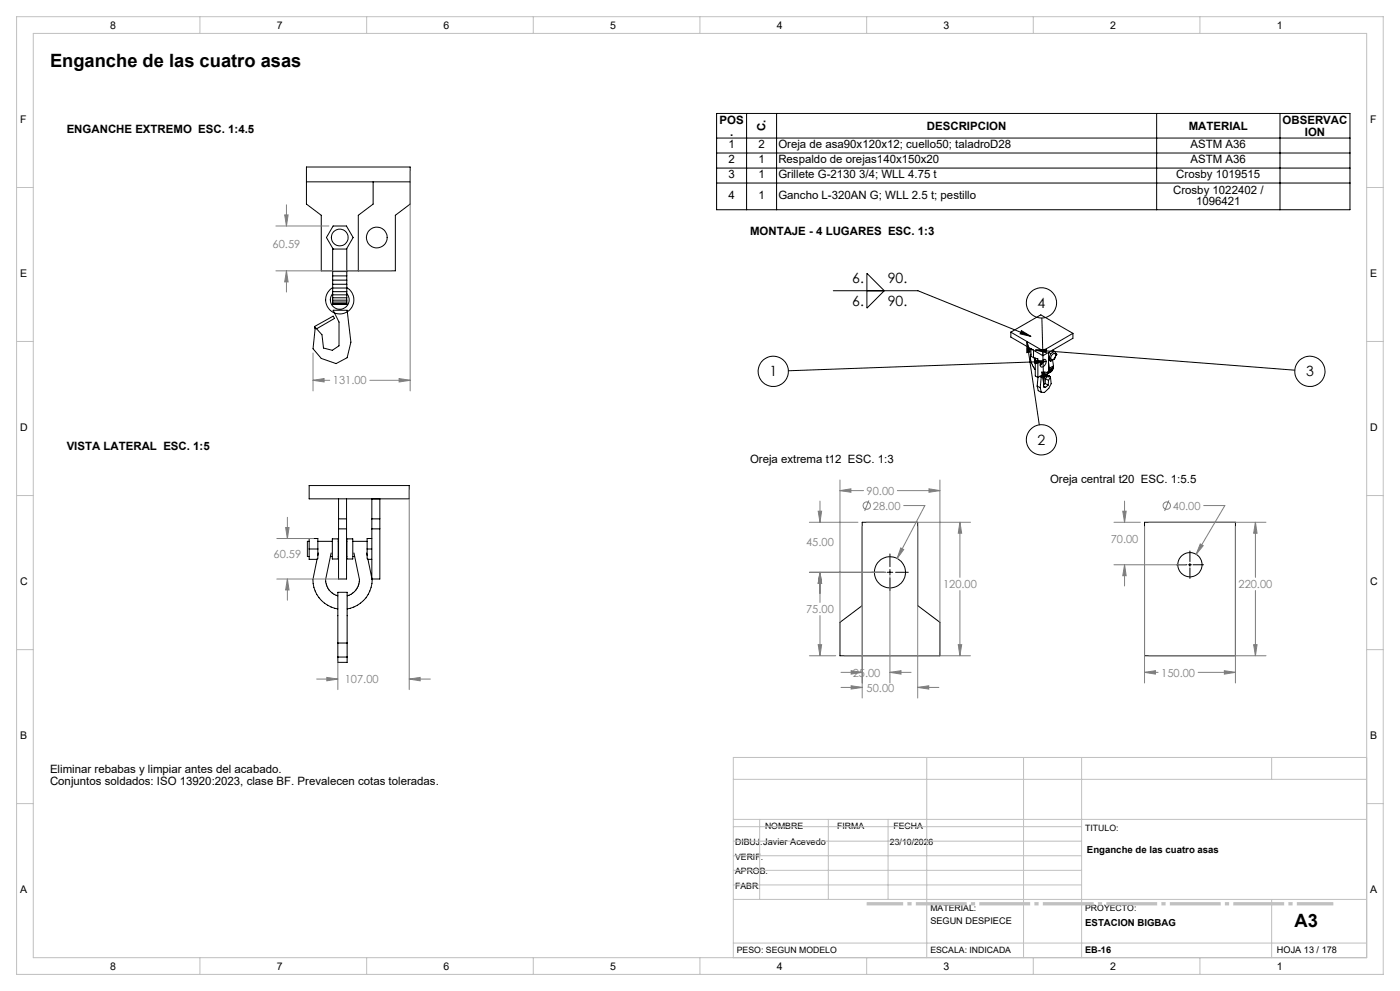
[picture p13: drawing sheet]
<svg xmlns="http://www.w3.org/2000/svg" width="420mm" height="297mm" viewBox="0 0 420 297" stroke-linecap="round" stroke-linejoin="round" font-family="sans-serif">
<defs><g id="words">
<g font-size="5.5">
<text x="15" y="19.9">Enganche de las cuatro asas</text>
<text x="388.4" y="277.8">A3</text>
</g>
<g font-size="4.2">
<text x="255.7" y="84.7">6.</text>
<text x="266.3" y="84.7">90.</text>
<text x="255.7" y="91.8">6.</text>
<text x="266.3" y="91.8">90.</text>
<text x="311.3" y="92.3">4</text>
<text x="230.8" y="112.8">1</text>
<text x="391.8" y="112.8">3</text>
<text x="311.3" y="133.3">2</text>
</g>
<g font-size="3.4">
<text x="20" y="39.7">ENGANCHE EXTREMO ESC. 1:4.5</text>
<text x="215.9" y="37.2">POS</text>
<text x="219" y="40.7">.</text>
<text x="229.7" y="39.4" transform="rotate(-90 229.7 39.4)">C.</text>
<text x="278.1" y="38.8">DESCRIPCION</text>
<text x="356.6" y="38.8">MATERIAL</text>
<text x="384.8" y="37.2">OBSERVAC</text>
<text x="391.4" y="40.7">ION</text>
<text x="218.5" y="44.4">1</text>
<text x="227.5" y="44.4">2</text>
<text x="233.5" y="44.4">Oreja de asa90x120x12; cuello50; taladroD28</text>
<text x="357.2" y="44.4">ASTM A36</text>
<text x="218.5" y="48.9">2</text>
<text x="218.5" y="53.4">3</text>
<text x="227.5" y="48.9">1</text>
<text x="227.5" y="53.4">1</text>
<text x="233.5" y="48.9">Respaldo de orejas140x150x20</text>
<text x="233.5" y="53.4">Grillete G-2130 3/4; WLL 4.75 t</text>
<text x="352.9" y="53.4">Crosby 1019515</text>
<text x="357.2" y="48.9">ASTM A36</text>
<text x="218.5" y="59.7">4</text>
<text x="227.5" y="59.7">1</text>
<text x="233.5" y="59.7">Gancho L-320AN G; WLL 2.5 t; pestillo</text>
<text x="351.9" y="58.1">Crosby 1022402 /</text>
<text x="358.8" y="61.6">1096421</text>
<text x="225" y="70.4">MONTAJE - 4 LUGARES ESC. 1:3</text>
<text x="20" y="134.7">VISTA LATERAL ESC. 1:5</text>
<text x="225" y="138.7">Oreja extrema t12 ESC. 1:3</text>
<text x="315" y="144.7">Oreja central t20 ESC. 1:5.5</text>
<text x="15" y="231.7">Eliminar rebabas y limpiar antes del acabado.</text>
<text x="15" y="235.2">Conjuntos soldados: ISO 13920:2023, clase BF. Prevalecen cotas toleradas.</text>
</g>
<g font-size="3.3" fill="#808080">
<text x="81.8" y="74.2">60.59</text>
<text x="99.9" y="115.2">131.00</text>
<text x="260" y="148.3">90.00</text>
<text x="261.9" y="152.7">28.00</text>
<text x="351.9" y="152.7">40.00</text>
<text x="82.1" y="167.2">60.59</text>
<text x="241.8" y="163.8">45.00</text>
<text x="333.2" y="162.6">70.00</text>
<text x="282.9" y="176.3">120.00</text>
<text x="371.6" y="176.3">220.00</text>
<text x="241.8" y="183.8">75.00</text>
<text x="255.8" y="202.8">25.00</text>
<text x="348.4" y="202.8">150.00</text>
<text x="103.4" y="204.8">107.00</text>
<text x="260" y="207.3">50.00</text>
</g>
<g font-size="3.2">
<text x="33" y="8.6">8</text>
<text x="83" y="8.6">7</text>
<text x="133" y="8.6">6</text>
<text x="183" y="8.6">5</text>
<text x="233" y="8.6">4</text>
<text x="283" y="8.6">3</text>
<text x="333" y="8.6">2</text>
<text x="383" y="8.6">1</text>
<text x="6" y="36.8">F</text>
<text x="411" y="36.8">F</text>
<text x="6" y="82.9">E</text>
<text x="411" y="82.9">E</text>
<text x="6" y="129.1">D</text>
<text x="411" y="129.1">D</text>
<text x="6" y="175.3">C</text>
<text x="411" y="175.3">C</text>
<text x="6" y="221.4">B</text>
<text x="411" y="221.4">B</text>
<text x="6" y="267.6">A</text>
<text x="411" y="267.6">A</text>
<text x="33" y="290.6">8</text>
<text x="83" y="290.6">7</text>
<text x="133" y="290.6">6</text>
<text x="183" y="290.6">5</text>
<text x="233" y="290.6">4</text>
<text x="283" y="290.6">3</text>
<text x="333" y="290.6">2</text>
<text x="383" y="290.6">1</text>
</g>
<g font-size="2.9">
<text x="326.1" y="255.6">Enganche de las cuatro asas</text>
<text x="325.6" y="277.5">ESTACION BIGBAG</text>
</g>
<g font-size="2.7">
<text x="279.1" y="276.8">SEGUN DESPIECE</text>
<text x="325.6" y="285.6">EB-16</text>
<text x="383.1" y="285.6">HOJA 13 / 178</text>
</g>
<g font-size="2.6">
<text x="229.5" y="248.4">NOMBRE</text>
<text x="251.1" y="248.4">FIRMA</text>
<text x="268" y="248.4">FECHA</text>
<text x="325.6" y="249">TITULO:</text>
<text x="220.5" y="253.3">DIBUJ.Javier Acevedo</text>
<text x="220.5" y="257.7">VERIF.</text>
<text x="267" y="253.3">23/10/2026</text>
<text x="220.5" y="262">APROB.</text>
<text x="220.5" y="266.4">FABR.</text>
<text x="279.1" y="273">MATERIAL:</text>
<text x="325.6" y="273">PROYECTO:</text>
<text x="221.1" y="285.5">PESO: SEGUN MODELO</text>
<text x="279.1" y="285.5">ESCALA: INDICADA</text>
</g>
</g></defs>
<g fill="none" stroke="#000" stroke-width=".3">
<path d="M215 34h190v28.9h-190zM224 34v28.9M233 34v28.9M347 34v28.9M384 34v28.9M91.9 54.5h31.1M111.9 54.5v6.7l-4.4 3.3v16.7M215 41.4h190M215 45.9h190M215 50.4h190M215 54.9h190M99.8 74.4v16.9h4.2v-16.9"/>
<path d="M99.9 67.7h4l2 3.5-2 3.4h-4l-2-3.4zM94.6 98.1l2 2.2 .4 4 2.7 .7 2-1.4v-7.1l-1.8-3.5h4.2l1.2 9.5-1.2 4.7-3.3 1.8-4.4-1.6-2.5-2.9zM95 98.5l5.4-3.1-.5-.6-5.5 3.1 .1 .7M99.8 88a2.81 2.81 0 0 0 .2 3.9 2.81 2.81 0 0 0 3.9 0 2.81 2.81 0 0 0 .1-3.9M99.8 86.2a4.2 4.2 0 0 0-1.1 6.4 4.2 4.2 0 0 0 6.4 0 4.2 4.2 0 0 0-1.1-6.4M99.8 81.4h4.2M99.8 82.7h4.2M99.8 84h4.2M99.8 85.2h4.2M99.8 86.3h4.2M99.8 87.4h4.2M99.8 88.4h4.2"/>
<path d="M99.8 89.2h4.2M99.8 90h4.2M99.8 90.5h4.2M99.8 90.9h4.2M99.8 91.2h4.2M99.8 81.2h-3.4v-16.7l-4.5-3.3v-11.1h31.1v11.1l-4.4 3.3v16.7h-14.6M250 87.1h25.4l33.9 13.7M260.1 81.9l5.2 5.2-5.2 5.3zM303.2 99.6l9.7 5.5M303.2 99.6l9-5.2 9.7 5.5M303.2 99.6v1.4l9.7 5.6M306.4 99.1l2.9 1.7-3.3-.8z"/>
<path d="M312.6 95.3l.5 19.5M321.9 99.9l-9 5.2M321.9 99.9v1.5l-9 5.2M308.1 102.3l1 3.2-1.1 .2zM308.1 102.3l3.7 25M308.4 104l.9 .9M309.2 104.5l.1 .1M309.3 106.1a5.5 5.5 0 0 0 1.3 4.7M309.3 104.5l.8 .4v2.3l-.8-.5zM310.1 107.2l1.3 .4v5.5M310.3 107.7v.3M310.3 108l.1 .3"/>
<path d="M310.4 108.3v.2M310.4 107.3l-.1 .4M310.4 108.5l.2 .3M310.6 107.9l3.3 .4-3.3 .7zM310.6 108.8v.1M310.6 109h.1M310.6 107.6l-.3 .1M310.6 107.9l-.3 .1M310.6 108.2l-.2 .1M310.6 108.5h-.2M310.6 108.8h.1M310.6 107.3v5.4l.8 .4"/>
<path d="M310.6 104.9l3.3-.2v1zM310.6 104.9l77.8 6M311.1 115.7l1 .5M311.1 115.7l.4 1.4 .9 .5M311.4 113.1l-.3 2.6M312.1 116.2l.3 1.4M312.2 108.9l.1 .2M312.3 109.1l-.2 .2M312.3 109.1l.2 .2M312.5 111.5h1l-.4 3.3zM312.7 108l.2-.2a.67 .67 0 0 1 .9 .2 .67 .67 0 0 1 0 .9l-.4 .7a.75 .75 0 0 1-1.2 .3 .75 .75 0 0 1 0-1.2zM312.9 105.1v1.5"/>
<path d="M312.9 108.5l-.8 .5M313 112.4l-.5 .1M313.1 107.8l-.2 .8-.8 .9M313.1 115.8l.6 .3M313.2 112.4l-.8 .5-.3 3.3M313.3 112.9l1.4 .1M313.4 112.5l1.5 .1M313.5 112.4l1.4 .2M313.5 112.4l-.4 1.2v2.4l.6 .1M313.5 114.9l.9 .5M313.5 114.9l-.4 .4M313.6 112.3l-.8 .7-.8-.2 .1 .1"/>
<path d="M313.7 113.5l.9 .5M313.7 113.5l-.2 1.4M313.9 108.3l-77.4 2.8M314 112.9l-.3 .6M314 112.2l-1.3 .1M314.2 112.5h.2M314.4 115.4l-.7 .7M314.4 111.8l-.4 .4M314.6 114l-.2 1.4M314.6 107.4v.1M314.6 107.9l.6 .4M314.6 108.8l.2 1.5"/>
<path d="M314.6 111.5l-.2 .3M314.6 107.5l.6 .8M314.7 107.3l.2 .3-.2-.1M314.7 111.2l-.1 .3M314.8 112.7l.3 .3M314.8 110.8l-.1 .4M314.8 110.3v.5M314.9 112.6l-.1 .2M315.1 113l-.5 1M315.1 113l.2 2-.7 1.4-1.3 1.2h-.9M315.2 107.3l-.4 .3M315.2 106l-.6 1.5"/>
<path d="M315.2 106l-.6-.4v5.7l-3.2 1.8M315.3 107.7l.2 .1M315.5 111.3l-1.5 .9M315.5 111.3l-.3 .2M315.6 106.4a.63 .63 0 0 1 1-.3 .63 .63 0 0 1-.1 1l-.2 .3a.64 .64 0 0 1-1 .3 .64 .64 0 0 1 .1-1zM315.7 111.1l-1.3 .7M315.7 111.1l-.2 .2M315.8 104.9l.6 .4M315.8 107.9l.3 1.7M315.8 110.8l-1.2 .7M315.8 110.8l-.1 .3M315.9 110.5l-1.2 .7"/>
<path d="M315.9 110.5l-.1 .3M316 110.1l-1.2 .7M316 110.1l-.1 .4M316.1 109.6l-1.3 .7M316.1 109.6l-.1 .5M316.3 105.9l.2 .1M316.4 105.3l.6 .9-.3 .3M316.4 105.3l-1.2 .7M316.8 106.4l-.4 1.2-1.2 .7M92.7 145.5h30.1v4h-30.1zM101.6 155.5h2.4M101.6 158.5h2.4"/>
<path d="M101.6 149.5v24h2.4v-24M111.5 155.5h2.4M111.5 158.5h2.4M111.5 149.5v24h2.4v-24M258.7 156.5h16.6v25l6.7 5v10h-30v-10l6.7-5zM343.4 156.5h27.2v40h-27.2zM92.7 162.2h-.5v4.6h.5M92.7 164.5h2.7M95.1 167.5l-1.2 6.2a8.9 8.9 0 0 0 7.5 8.8M95.4 162.2h4.3M95.4 167.5v-6.1h-2.7v6.2h2.4M95.5 165.7l-.1 .8"/>
<path d="M99.1 166.8h.6M99.3 165.7l-1.6 8a4.9 4.9 0 0 0 3.7 4.9M99.7 161.5h1.8v6h-1.8zM101.4 177.5h2.7v21h-2.7zM101.5 166.8h.1M101.5 162.2h.1M104 166.8h.1M104 162.2h.1M104.1 161.5h1.7v6h-1.7zM105.8 166.8h.6M105.8 162.2h4.3M106.2 165.7l1.6 8a5 5 0 0 1-3.7 4.9"/>
<path d="M110 165.7l.1 .8M110.1 164.5h1.4M110.3 167.5l1.2 5.8M110.4 167.6h1.1M111.5 161.4h-1.4v6.1M111.6 173.5a8.8 8.8 0 0 1-7.5 9M261.5 171.5h3.8M266.1 171.5h1.7M267 166v3.8M267 170.7v1.7M267 173.2v3.8M268.7 171.5h3.8"/>
<path d="M352.9 169.3h3.2M356.5 169.3h.9M357 165.1v3.2M357 168.8v.9M357 170.2v3.2M357.9 169.3h3.2M101.4 192.7h2.7M101.4 196.9h2.7"/>
<circle cx="101.9" cy="71.2" r="2.52"/>
<circle cx="113" cy="71.2" r="3.1"/>
<circle cx="312.4" cy="90.8" r="4.5"/>
<circle cx="232" cy="111.3" r="4.5"/>
<circle cx="393" cy="111.3" r="4.5"/>
<circle cx="312.4" cy="131.8" r="4.5"/>
<circle cx="267" cy="171.5" r="4.7"/>
<circle cx="357" cy="169.2" r="3.6"/>
</g>
<g fill="none" stroke="#808080" stroke-width=".3">
<path d="M123 51.3v65.9M82.8 67.7h15.9M85.4 64.4h1l-.5 3.3zM85.9 61.4v6.3M82.8 81.2h34.5M85.9 81.2l.5 3.3h-1zM85.9 81.2v6.3M93.9 114l3.3-.6v1.1zM93.9 105.8v11.4M93.9 114h5M110.9 114h12.1M119.7 113.4l3.3 .6-3.3 .5z"/>
<path d="M85.7 158.1h1l-.5 3.3zM86.2 155v6.4M122.8 146.8v59.9M242.8 156.5h14.6M245.5 153.2h1l-.5 3.3zM246 150.2v6.3M252 147l3.3-.5v1zM252 143.9v51.4M252 147h7M258.7 157.8v51.4M259.9 156.5h31.2M260.7 150l-1.3 3.1"/>
<path d="M269.2 147h12.8M271.1 151.5h6.4l-8.4 15.9M275.3 157.8v51.4M278.7 146.5l3.3 .5-3.3 .5zM282 143.9v51.4M288 156.5l.5 3.3h-1zM288 156.5v16.5M334.2 156.5h7.9M336.8 153.2h1.1l-.5 3.3zM337.4 150.2v6.3M343.4 157.8v46.9M344.6 156.5h35.2"/>
<path d="M350.7 150l-1.3 3.1M361.1 151.5h6.4l-8.7 14.6M370.6 157.8v46.9M376.6 156.5l.5 3.3h-1zM376.6 156.5v16.5M83 173.5h19.7M83 161.4h11.1M86.2 173.5l.5 3.3h-1zM86.2 173.5v6.4M242.8 171.5h22.9M246 171.5l.5 3.3h-1zM246 171.5v9"/>
<path d="M267 172.8v31.9M270.2 164.2l.9 .5-2 2.7zM288 177v19.5M334.2 169.3h21.5M337.4 169.3l.5 3.2h-1.1zM337.4 169.3v6.3M360.1 163l.9 .5-2.2 2.6zM376.6 177v19.5M101.4 198.2v8.5M242.8 196.5h7.9M245.5 193.2h1l-.5 3.3zM246 184.5v12"/>
<path d="M253.3 196.5h37.8M287.5 193.2h1l-.5 3.3zM344.6 196.5h35.2M376.1 193.2h1l-.5 3.3zM95 203.5h6.4M98 203l3.4 .5-3.4 .5zM122.8 203.5l3.2-.5v1zM122.8 203.5h6.3M252.3 206h6.4M252.3 201.5h6.4M255.3 205.5l3.4 .5-3.4 .5zM255.3 201l3.4 .5-3.4 .5z"/>
<path d="M267 201.5l3.3-.5v1zM267 201.5h6.3M275.3 206l3.3-.5v1zM275.3 206h6.4M343.4 201.5l3.2-.5v1zM343.4 201.5h4M359.4 201.5h11.2M367.3 201l3.3 .5-3.3 .5z"/>
<circle cx="260" cy="151.5" r="1.1"/>
<circle cx="350" cy="151.5" r="1.11"/>
</g>
<path d="M260 270.9h140" fill="none" stroke="#c0c0c0" stroke-width="1" stroke-dasharray="15.2 1.3 1.3 1.3" stroke-dashoffset="4.3" stroke-linecap="butt"/>
<g fill="none" stroke="#c0c0c0" stroke-width=".3">
<path d="M5 5h410v287h-410zM10 10h400v277h-400zM60 5v5M110 5v5M160 5v5M210 5v5M260 5v5M310 5v5M360 5v5M5 56.2h5M410 56.2h5M5 102.3h5"/>
<path d="M410 102.3h5M5 148.5h5M410 148.5h5M5 194.7h5M410 194.7h5M220 233.6h190M278 227v60M307.1 227v60M324.5 227v60M381.5 227v6.6M410 227h-190v60M5 240.8h5"/>
<path d="M220 245.6h190M220 256.5h104.5M220 252.1h104.5M220 247.8h104.5M227.9 245.6v24M248.5 245.6v24M266.4 245.6v24M410 240.8h5M220 269.6h190M220 265.2h104.5M220 260.8h104.5M381.5 269.6v17.4"/>
<path d="M60 287v5M110 287v5M160 287v5M210 287v5M220 282.6h190M260 287v5M310 287v5M360 287v5"/>
</g>
<path d="M308.1 102.3l1 3.2-1.1 .2zM310.6 107.9l3.3 .4-3.3 .7zM312.5 111.5h1l-.4 3.3zM310.6 104.9l3.3-.2v1zM306.4 99.1l2.9 1.7-3.3-.8z" fill="#000"/>
<path d="M93.9 114l3.3-.6v1.1zM119.7 113.4l3.3 .6-3.3 .5zM85.9 81.2l.5 3.3h-1zM85.4 64.4h1l-.5 3.3zM98 203l3.4 .5-3.4 .5zM122.8 203.5l3.2-.5v1zM86.2 173.5l.5 3.3h-1zM85.7 158.1h1l-.5 3.3zM270.2 164.2l-1.1 3.2 2-2.7zM287.5 193.2h1l-.5 3.3zM288 156.5l.5 3.3h-1zM252 147l3.3-.5v1zM278.7 146.5l3.3 .5-3.3 .5zM255.3 205.5l3.4 .5-3.4 .5zM275.3 206l3.3-.5v1zM245.5 153.2h1l-.5 3.3zM246 171.5l.5 3.3h-1zM245.5 193.2h1l-.5 3.3zM246 171.5l.5 3.3h-1zM255.3 201l3.4 .5-3.4 .5zM267 201.5l3.3-.5v1zM360.1 163l-1.3 3.1 2.2-2.6zM376.1 193.2h1l-.5 3.3zM376.6 156.5l.5 3.3h-1zM343.4 201.5l3.2-.5v1zM367.3 201l3.3 .5-3.3 .5zM336.8 153.2h1.1l-.5 3.3zM337.4 169.3l.5 3.2h-1.1z" fill="#808080"/>
<use href="#words"/>
</svg>
